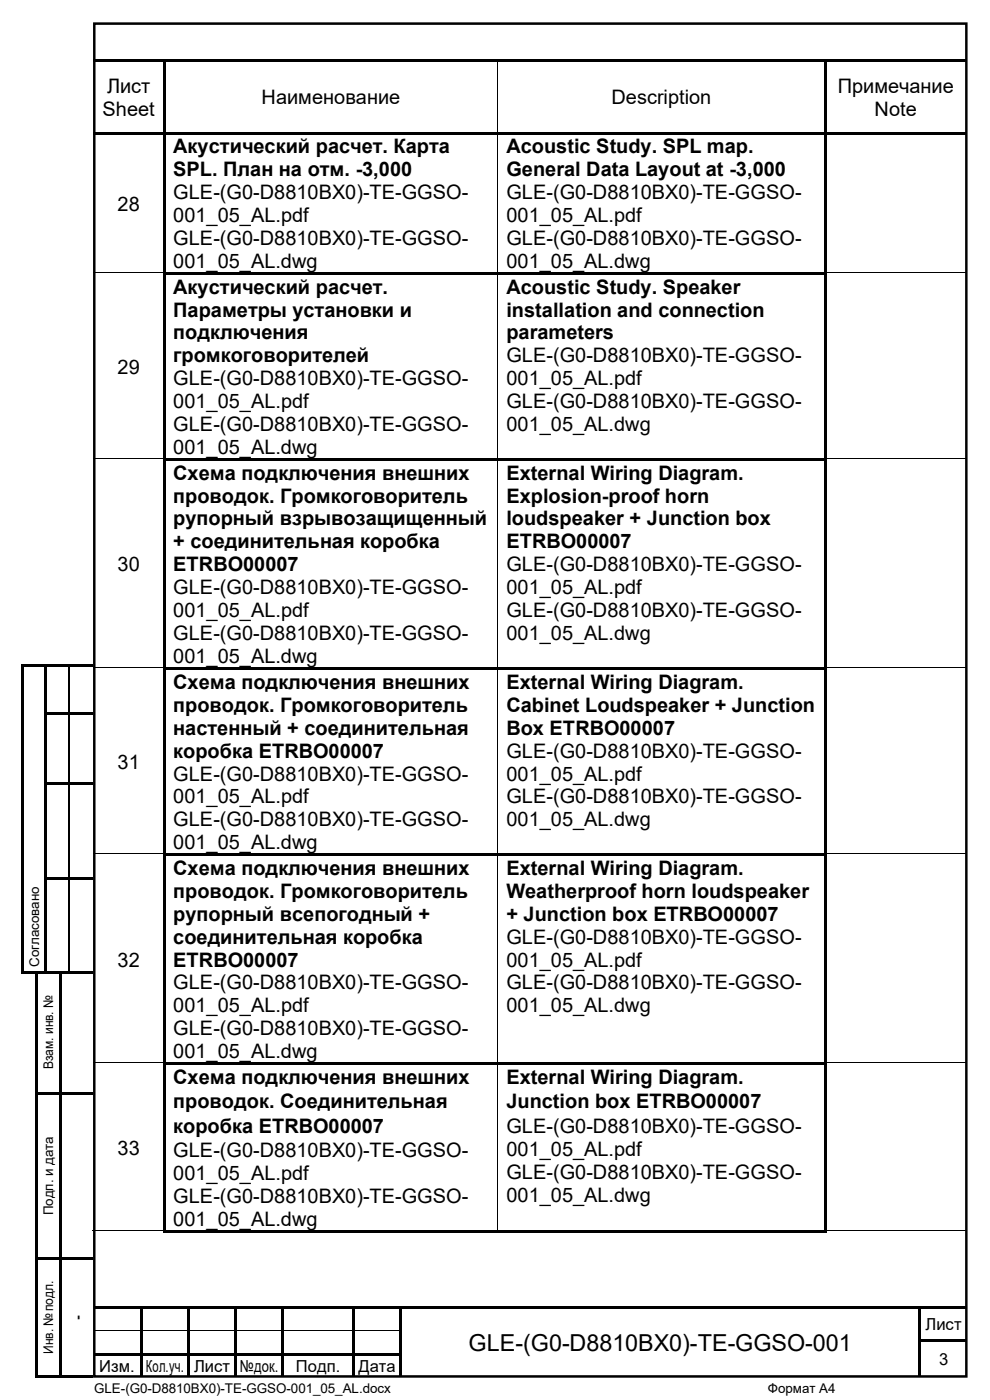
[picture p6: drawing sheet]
<svg xmlns="http://www.w3.org/2000/svg" width="210mm" height="297mm" viewBox="0 0 210 297" stroke-linecap="round" stroke-linejoin="round" font-family="sans-serif">
<defs><g id="words">
<text font-size="5" x="99.4" y="286.6">GLE-(G0-D8810BX0)-TE-GGSO-001</text>
<g font-size="4.2">
<text x="22.7" y="19.6">Лист</text>
<text x="55.5" y="22.1">Наименование</text>
<text x="129.7" y="22.1">Description</text>
<text x="177.7" y="19.6">Примечание</text>
<text x="21.8" y="24.5">Sheet</text>
<text x="185.5" y="24.5">Note</text>
<text x="36.8" y="32.6">Акустический расчет. Карта</text>
<text x="107.4" y="32.6">Acoustic Study. SPL map.</text>
<text x="36.8" y="37.4">SPL. План на отм. -3,000</text>
<text x="107.4" y="37.4">General Data Layout at -3,000</text>
<text x="24.9" y="44.7">28</text>
<text x="36.8" y="42.3">GLE-(G0-D8810BX0)-TE-GGSO-</text>
<text x="36.8" y="47.2">001_05_AL.pdf</text>
<text x="107.4" y="42.3">GLE-(G0-D8810BX0)-TE-GGSO-</text>
<text x="107.4" y="47.2">001_05_AL.pdf</text>
<text x="36.8" y="52">GLE-(G0-D8810BX0)-TE-GGSO-</text>
<text x="107.4" y="52">GLE-(G0-D8810BX0)-TE-GGSO-</text>
<text x="36.8" y="56.9">001_05_AL.dwg</text>
<text x="107.4" y="56.9">001_05_AL.dwg</text>
<text x="36.8" y="62.3">Акустический расчет.</text>
<text x="107.4" y="62.3">Acoustic Study. Speaker</text>
<text x="36.8" y="67.1">Параметры установки и</text>
<text x="107.4" y="67.1">installation and connection</text>
<text x="36.8" y="72">подключения</text>
<text x="36.8" y="76.9">громкоговорителей</text>
<text x="107.4" y="72">parameters</text>
<text x="107.4" y="76.9">GLE-(G0-D8810BX0)-TE-GGSO-</text>
<text x="24.9" y="79.3">29</text>
<text x="36.8" y="81.8">GLE-(G0-D8810BX0)-TE-GGSO-</text>
<text x="107.4" y="81.8">001_05_AL.pdf</text>
<text x="36.8" y="86.6">001_05_AL.pdf</text>
<text x="107.4" y="86.6">GLE-(G0-D8810BX0)-TE-GGSO-</text>
<text x="36.8" y="91.5">GLE-(G0-D8810BX0)-TE-GGSO-</text>
<text x="107.4" y="91.5">001_05_AL.dwg</text>
<text x="36.8" y="96.4">001_05_AL.dwg</text>
<text x="36.8" y="101.7">Схема подключения внешних</text>
<text x="107.4" y="101.7">External Wiring Diagram.</text>
<text x="36.8" y="106.6">проводок. Громкоговоритель</text>
<text x="107.4" y="106.6">Explosion-proof horn</text>
<text x="36.8" y="111.5">рупорный взрывозащищенный</text>
<text x="107.4" y="111.5">loudspeaker + Junction box</text>
<text x="36.8" y="116.3">+ соединительная коробка</text>
<text x="107.4" y="116.3">ETRBO00007</text>
<text x="24.9" y="121.2">30</text>
<text x="36.8" y="121.2">ETRBO00007</text>
<text x="107.4" y="121.2">GLE-(G0-D8810BX0)-TE-GGSO-</text>
<text x="36.8" y="126.1">GLE-(G0-D8810BX0)-TE-GGSO-</text>
<text x="36.8" y="131">001_05_AL.pdf</text>
<text x="107.4" y="126.1">001_05_AL.pdf</text>
<text x="107.4" y="131">GLE-(G0-D8810BX0)-TE-GGSO-</text>
<text x="36.8" y="135.8">GLE-(G0-D8810BX0)-TE-GGSO-</text>
<text x="107.4" y="135.8">001_05_AL.dwg</text>
<text x="36.8" y="140.7">001_05_AL.dwg</text>
<text x="36.8" y="146.1">Схема подключения внешних</text>
<text x="107.4" y="146.1">External Wiring Diagram.</text>
<text x="36.8" y="151">проводок. Громкоговоритель</text>
<text x="36.8" y="155.9">настенный + соединительная</text>
<text x="107.4" y="151">Cabinet Loudspeaker + Junction</text>
<text x="107.4" y="155.9">Box ETRBO00007</text>
<text x="36.8" y="160.7">коробка ETRBO00007</text>
<text x="107.4" y="160.7">GLE-(G0-D8810BX0)-TE-GGSO-</text>
<text x="24.9" y="163.1">31</text>
<text x="36.8" y="165.6">GLE-(G0-D8810BX0)-TE-GGSO-</text>
<text x="107.4" y="165.6">001_05_AL.pdf</text>
<text x="36.8" y="170.5">001_05_AL.pdf</text>
<text x="107.4" y="170.5">GLE-(G0-D8810BX0)-TE-GGSO-</text>
<text x="36.8" y="175.3">GLE-(G0-D8810BX0)-TE-GGSO-</text>
<text x="107.4" y="175.3">001_05_AL.dwg</text>
<text x="36.8" y="180.2">001_05_AL.dwg</text>
<text x="36.8" y="185.6">Схема подключения внешних</text>
<text x="107.4" y="185.6">External Wiring Diagram.</text>
<text x="36.8" y="190.4">проводок. Громкоговоритель</text>
<text x="107.4" y="190.4">Weatherproof horn loudspeaker</text>
<text x="36.8" y="195.3">рупорный всепогодный +</text>
<text x="107.4" y="195.3">+ Junction box ETRBO00007</text>
<text x="36.8" y="200.2">соединительная коробка</text>
<text x="107.4" y="200.2">GLE-(G0-D8810BX0)-TE-GGSO-</text>
<text x="24.9" y="205">32</text>
<text x="36.8" y="205">ETRBO00007</text>
<text x="36.8" y="209.9">GLE-(G0-D8810BX0)-TE-GGSO-</text>
<text x="107.4" y="205">001_05_AL.pdf</text>
<text x="107.4" y="209.9">GLE-(G0-D8810BX0)-TE-GGSO-</text>
<text x="36.8" y="214.8">001_05_AL.pdf</text>
<text x="107.4" y="214.8">001_05_AL.dwg</text>
<text x="36.8" y="219.7">GLE-(G0-D8810BX0)-TE-GGSO-</text>
<text x="36.8" y="224.5">001_05_AL.dwg</text>
<text x="36.8" y="229.9">Схема подключения внешних</text>
<text x="107.4" y="229.9">External Wiring Diagram.</text>
<text x="36.8" y="235.1">проводок. Соединительная</text>
<text x="107.4" y="235.1">Junction box ETRBO00007</text>
<text x="24.9" y="245">33</text>
<text x="36.8" y="240.3">коробка ETRBO00007</text>
<text x="36.8" y="245.5">GLE-(G0-D8810BX0)-TE-GGSO-</text>
<text x="107.4" y="240.3">GLE-(G0-D8810BX0)-TE-GGSO-</text>
<text x="107.4" y="245.2">001_05_AL.pdf</text>
<text x="36.8" y="250.4">001_05_AL.pdf</text>
<text x="107.4" y="250.1">GLE-(G0-D8810BX0)-TE-GGSO-</text>
<text x="36.8" y="255.3">GLE-(G0-D8810BX0)-TE-GGSO-</text>
<text x="107.4" y="254.9">001_05_AL.dwg</text>
<text x="36.8" y="260.1">001_05_AL.dwg</text>
</g>
<g font-size="3.5">
<text x="196.3" y="282.1">Лист</text>
<text x="21" y="291.1">Изм.</text>
<text x="31" y="291.1">Кол.уч.</text>
<text x="41.2" y="291.1">Лист</text>
<text x="50.9" y="291.1">№док.</text>
<text x="62.8" y="291.1">Подп.</text>
<text x="76" y="291.1">Дата</text>
<text x="199.2" y="289.6">3</text>
</g>
<g font-size="2.8">
<text x="8.3" y="205.1" transform="rotate(-90 8.3 205.1)">Согласовано</text>
<text x="11.3" y="226.9" transform="rotate(-90 11.3 226.9)">Взам. инв. №</text>
<text x="11.3" y="257.8" transform="rotate(-90 11.3 257.8)">Подп. и дата</text>
<text x="17.4" y="279.9" transform="rotate(-90 17.4 279.9)">-</text>
<text x="11.3" y="287.2" transform="rotate(-90 11.3 287.2)">Инв. № подл.</text>
<text x="20" y="295.6">GLE-(G0-D8810BX0)-TE-GGSO-001_05_AL.docx</text>
<text x="162.9" y="295.6">Формат A4</text>
</g>
</g></defs>
<path d="M20 5h185v287h-185z" fill="none" stroke="#000" stroke-width=".53"/>
<g fill="#000">
<path d="M19.8 12.5h14.8v.5h-14.8z" fill-rule="evenodd"/>
<path d="M34.6 13h.5z" fill-rule="evenodd"/>
<path d="M34.6 12.5h.5v.5h-.5z" fill-rule="evenodd"/>
<path d="M35.1 12.5h70.3v.5h-70.3z" fill-rule="evenodd"/>
<path d="M105.4 13h.2z" fill-rule="evenodd"/>
<path d="M105.4 12.5h.5v.5h-.5z" fill-rule="evenodd"/>
<path d="M105.9 12.5h69v.5h-69z" fill-rule="evenodd"/>
<path d="M174.9 13h.5z" fill-rule="evenodd"/>
<path d="M174.9 12.5h.5v.5h-.5z" fill-rule="evenodd"/>
<path d="M175.4 12.5h29.5v.5h-29.5z" fill-rule="evenodd"/>
<path d="M19.8 28h14.8v.5h-14.8z" fill-rule="evenodd"/>
<path d="M34.6 13h.5v15h-.5z" fill-rule="evenodd"/>
<path d="M34.6 28h.5v.6h-.5z" fill-rule="evenodd"/>
<path d="M35.1 28h70.3v.5h-70.3z" fill-rule="evenodd"/>
<path d="M105.4 28.5l.2 .1z" fill-rule="evenodd"/>
<path d="M105.4 28h.5v.5h-.5z" fill-rule="evenodd"/>
<path d="M105.9 28h69v.5h-69z" fill-rule="evenodd"/>
<path d="M174.9 13h.5v15h-.5z" fill-rule="evenodd"/>
<path d="M174.9 28h.5v.6h-.5z" fill-rule="evenodd"/>
<path d="M175.4 28h29.5v.5h-29.5z" fill-rule="evenodd"/>
<path d="M34.6 28.6h.5v29.2h-.5z" fill-rule="evenodd"/>
<path d="M34.6 57.8h.5v.5h-.5z" fill-rule="evenodd"/>
<path d="M35.1 57.8h70.3v.5h-70.3z" fill-rule="evenodd"/>
<path d="M105.4 58.3h.2z" fill-rule="evenodd"/>
<path d="M105.4 57.8h.5v.5h-.5z" fill-rule="evenodd"/>
<path d="M105.9 57.8h69v.5h-69z" fill-rule="evenodd"/>
<path d="M174.9 28.6h.5v29.2h-.5z" fill-rule="evenodd"/>
<path d="M174.9 57.8h.5v.5h-.5z" fill-rule="evenodd"/>
<path d="M34.6 58.3h.5v39h-.5z" fill-rule="evenodd"/>
<path d="M34.6 97.3h.5v.5h-.5z" fill-rule="evenodd"/>
<path d="M35.1 97.3h70.3v.5h-70.3z" fill-rule="evenodd"/>
<path d="M105.4 97.8h.2z" fill-rule="evenodd"/>
<path d="M105.4 97.3h.5v.5h-.5z" fill-rule="evenodd"/>
<path d="M105.9 97.3h69v.5h-69z" fill-rule="evenodd"/>
<path d="M174.9 58.3h.5v39h-.5z" fill-rule="evenodd"/>
<path d="M174.9 97.3h.5v.5h-.5z" fill-rule="evenodd"/>
<path d="M4.5 141h.5v.6h-.5z" fill-rule="evenodd"/>
<path d="M4.5 141h.5v.5h-.5z" fill-rule="evenodd"/>
<path d="M4.5 141.6h.5v9.5h-.5z" fill-rule="evenodd"/>
<path d="M4.5 151.1h.5v.5h-.5z" fill-rule="evenodd"/>
<path d="M5 141h4.5v.5h-4.5z" fill-rule="evenodd"/>
<path d="M9.5 141.5l.5 .1z" fill-rule="evenodd"/>
<path d="M9.5 141h.5v.5h-.5z" fill-rule="evenodd"/>
<path d="M9.5 141.6h.5v9.5h-.5z" fill-rule="evenodd"/>
<path d="M9.5 151.1h.5v.5h-.5z" fill-rule="evenodd"/>
<path d="M10 141h4.6v.5h-4.6z" fill-rule="evenodd"/>
<path d="M10 151.1h4.6v.5h-4.6z" fill-rule="evenodd"/>
<path d="M14.6 141.5l.3 .1z" fill-rule="evenodd"/>
<path d="M14.6 141h.5v.5h-.5z" fill-rule="evenodd"/>
<path d="M14.6 151.6h.3z" fill-rule="evenodd"/>
<path d="M14.6 151.1h.5v.5h-.5z" fill-rule="evenodd"/>
<path d="M15.1 141h4.7v.5h-4.7z" fill-rule="evenodd"/>
<path d="M15.1 151.1h4.7v.5h-4.7z" fill-rule="evenodd"/>
<path d="M34.6 97.8h.5v43.8h-.5z" fill-rule="evenodd"/>
<path d="M34.6 141.6h.5v.5h-.5z" fill-rule="evenodd"/>
<path d="M35.1 141.6h70.3v.5h-70.3z" fill-rule="evenodd"/>
<path d="M105.4 142.1h.2z" fill-rule="evenodd"/>
<path d="M105.4 141.6h.5v.5h-.5z" fill-rule="evenodd"/>
<path d="M105.9 141.6h69v.5h-69z" fill-rule="evenodd"/>
<path d="M174.9 97.8h.5v43.8h-.5z" fill-rule="evenodd"/>
<path d="M174.9 141.6h.5v.5h-.5z" fill-rule="evenodd"/>
<path d="M4.5 151.6h.5v14.5h-.5z" fill-rule="evenodd"/>
<path d="M4.5 166.1h.5v.5h-.5z" fill-rule="evenodd"/>
<path d="M9.5 151.6h.5v14.5h-.5z" fill-rule="evenodd"/>
<path d="M9.5 166.1h.5v.5h-.5z" fill-rule="evenodd"/>
<path d="M10 166.1h4.6v.5h-4.6z" fill-rule="evenodd"/>
<path d="M14.6 166.6h.3z" fill-rule="evenodd"/>
<path d="M14.6 166.1h.5v.5h-.5z" fill-rule="evenodd"/>
<path d="M15.1 166.1h4.7v.5h-4.7z" fill-rule="evenodd"/>
<path d="M4.5 166.6h.5v19.5h-.5z" fill-rule="evenodd"/>
<path d="M4.5 186.1h.5v.5h-.5z" fill-rule="evenodd"/>
<path d="M9.5 166.6h.5v19.5h-.5z" fill-rule="evenodd"/>
<path d="M9.5 186.1h.5v.5h-.5z" fill-rule="evenodd"/>
<path d="M10 186.1h4.6v.5h-4.6z" fill-rule="evenodd"/>
<path d="M14.6 186.6h.3z" fill-rule="evenodd"/>
<path d="M14.6 186.1h.5v.5h-.5z" fill-rule="evenodd"/>
<path d="M15.1 186.1h4.7v.5h-4.7z" fill-rule="evenodd"/>
<path d="M34.6 142.1h.5v39h-.5z" fill-rule="evenodd"/>
<path d="M34.6 181.1h.5v.5h-.5z" fill-rule="evenodd"/>
<path d="M35.1 181.1h70.3v.5h-70.3z" fill-rule="evenodd"/>
<path d="M105.4 181.6h.2z" fill-rule="evenodd"/>
<path d="M105.4 181.1h.5v.5h-.5z" fill-rule="evenodd"/>
<path d="M105.9 181.1h69v.5h-69z" fill-rule="evenodd"/>
<path d="M174.9 142.1h.5v39h-.5z" fill-rule="evenodd"/>
<path d="M174.9 181.1h.5v.5h-.5z" fill-rule="evenodd"/>
<path d="M4.5 186.6h.5v19.5h-.5z" fill-rule="evenodd"/>
<path d="M4.5 206.1h.5v.6h-.5z" fill-rule="evenodd"/>
<path d="M4.5 206.1h.5v.6h-.5z" fill-rule="evenodd"/>
<path d="M5 206.1h4.5v.6h-4.5z" fill-rule="evenodd"/>
<path d="M9.5 186.6h.5v19.5h-.5z" fill-rule="evenodd"/>
<path d="M9.5 206.1h.5v.6h-.5z" fill-rule="evenodd"/>
<path d="M10 206.1h4.6v.6h-4.6z" fill-rule="evenodd"/>
<path d="M14.6 206.1h.5v.6h-.5z" fill-rule="evenodd"/>
<path d="M15.1 206.1h4.7v.6h-4.7z" fill-rule="evenodd"/>
<path d="M7.5 206.7h.5v25h-.5z" fill-rule="evenodd"/>
<path d="M7.5 231.7h.5v.5h-.5z" fill-rule="evenodd"/>
<path d="M8 231.7h4.5v.5h-4.5z" fill-rule="evenodd"/>
<path d="M12.5 206.7h.5v25h-.5z" fill-rule="evenodd"/>
<path d="M12.5 231.7h.5v.5h-.5z" fill-rule="evenodd"/>
<path d="M13 231.7h6.8v.5h-6.8z" fill-rule="evenodd"/>
<path d="M34.6 181.6h.5v43.8h-.5z" fill-rule="evenodd"/>
<path d="M34.6 225.4h.5v.6h-.5z" fill-rule="evenodd"/>
<path d="M35.1 225.4h70.3v.5h-70.3z" fill-rule="evenodd"/>
<path d="M105.4 225.9l.2 .1z" fill-rule="evenodd"/>
<path d="M105.4 225.4h.5v.5h-.5z" fill-rule="evenodd"/>
<path d="M105.9 225.4h69v.5h-69z" fill-rule="evenodd"/>
<path d="M174.9 181.6h.5v43.8h-.5z" fill-rule="evenodd"/>
<path d="M174.9 225.4h.5v.6h-.5z" fill-rule="evenodd"/>
<path d="M7.5 232.2h.5v34.5h-.5z" fill-rule="evenodd"/>
<path d="M7.5 266.7h.5v.5h-.5z" fill-rule="evenodd"/>
<path d="M8 266.7h4.5v.5h-4.5z" fill-rule="evenodd"/>
<path d="M12.5 232.2h.5v34.5h-.5z" fill-rule="evenodd"/>
<path d="M12.5 266.7h.5v.5h-.5z" fill-rule="evenodd"/>
<path d="M13 266.7h6.8v.5h-6.8z" fill-rule="evenodd"/>
<path d="M20 277.1h9.7v.5h-9.7z" fill-rule="evenodd"/>
<path d="M29.7 277.6h.5z" fill-rule="evenodd"/>
<path d="M29.7 277.1h.5v.5h-.5z" fill-rule="evenodd"/>
<path d="M30.2 277.1h9.6v.5h-9.6z" fill-rule="evenodd"/>
<path d="M34.6 226h.5v35h-.5z" fill-rule="evenodd"/>
<path d="M34.6 261h.5v.5h-.5z" fill-rule="evenodd"/>
<path d="M34.6 261h.5v.5h-.5z" fill-rule="evenodd"/>
<path d="M35.1 261h70.3v.5h-70.3z" fill-rule="evenodd"/>
<path d="M39.8 277.6h.5z" fill-rule="evenodd"/>
<path d="M39.8 277.1h.5v.5h-.5z" fill-rule="evenodd"/>
<path d="M40.3 277.1h9.4v.5h-9.4z" fill-rule="evenodd"/>
<path d="M49.7 277.6h.6z" fill-rule="evenodd"/>
<path d="M49.7 277.1h.6v.5h-.6z" fill-rule="evenodd"/>
<path d="M50.3 277.1h9.4v.5h-9.4z" fill-rule="evenodd"/>
<path d="M59.7 277.6h.5z" fill-rule="evenodd"/>
<path d="M59.7 277.1h.5v.5h-.5z" fill-rule="evenodd"/>
<path d="M60.2 277.1h14.6v.5h-14.6z" fill-rule="evenodd"/>
<path d="M74.8 277.6h.5z" fill-rule="evenodd"/>
<path d="M74.8 277.1h.5v.5h-.5z" fill-rule="evenodd"/>
<path d="M75.3 277.1h9.5v.5h-9.5z" fill-rule="evenodd"/>
<path d="M84.8 277.6h.5z" fill-rule="evenodd"/>
<path d="M84.8 277.1h.5v.5h-.5z" fill-rule="evenodd"/>
<path d="M85.3 277.1h109.5v.5h-109.5z" fill-rule="evenodd"/>
<path d="M105.4 261h.5v.5h-.5z" fill-rule="evenodd"/>
<path d="M105.9 261h69v.5h-69z" fill-rule="evenodd"/>
<path d="M174.9 226h.5v35h-.5z" fill-rule="evenodd"/>
<path d="M174.9 261h.5v.5h-.5z" fill-rule="evenodd"/>
<path d="M174.9 261h.5v.5h-.5z" fill-rule="evenodd"/>
<path d="M194.8 277.6h.5z" fill-rule="evenodd"/>
<path d="M194.8 277.1h.5v.5h-.5z" fill-rule="evenodd"/>
<path d="M195.3 277.1h9.8v.5h-9.8z" fill-rule="evenodd"/>
<path d="M7.5 267.2h.5v24.5h-.5z" fill-rule="evenodd"/>
<path d="M7.5 291.7h.5v.5h-.5z" fill-rule="evenodd"/>
<path d="M7.5 291.7h.5v.5h-.5z" fill-rule="evenodd"/>
<path d="M8 291.7h4.5v.5h-4.5z" fill-rule="evenodd"/>
<path d="M12.5 267.2h.5v24.5h-.5z" fill-rule="evenodd"/>
<path d="M12.5 291.7h.5v.5h-.5z" fill-rule="evenodd"/>
<path d="M13 291.7h6.8v.5h-6.8z" fill-rule="evenodd"/>
<path d="M20 287.1h9.7v.5h-9.7z" fill-rule="evenodd"/>
<path d="M29.7 277.6h.5v4.5h-.5z" fill-rule="evenodd"/>
<path d="M29.7 282.1h.5v.6h-.5z" fill-rule="evenodd"/>
<path d="M29.7 282.7h.5v1.4h-.5z" fill-rule="evenodd"/>
<path d="M29.7 284.1h.5v.5h-.5z" fill-rule="evenodd"/>
<path d="M29.7 284.6h.5v2.5h-.5z" fill-rule="evenodd"/>
<path d="M29.7 287.1h.5v.5h-.5z" fill-rule="evenodd"/>
<path d="M29.7 287.6h.5v4.5h-.5z" fill-rule="evenodd"/>
<path d="M30.2 287.1h9.6v.5h-9.6z" fill-rule="evenodd"/>
<path d="M39.8 277.6h.5v4.5h-.5z" fill-rule="evenodd"/>
<path d="M39.8 282.1h.5v.6h-.5z" fill-rule="evenodd"/>
<path d="M39.8 282.7h.5v1.4h-.5z" fill-rule="evenodd"/>
<path d="M39.8 284.1h.5v.5h-.5z" fill-rule="evenodd"/>
<path d="M39.8 284.6h.5v2.5h-.5z" fill-rule="evenodd"/>
<path d="M39.8 287.1h.5v.5h-.5z" fill-rule="evenodd"/>
<path d="M39.8 287.6h.5v4.5h-.5z" fill-rule="evenodd"/>
<path d="M40.3 287.1h9.4v.5h-9.4z" fill-rule="evenodd"/>
<path d="M49.7 277.6h.6v4.5h-.6z" fill-rule="evenodd"/>
<path d="M49.7 282.1h.6v.6h-.6z" fill-rule="evenodd"/>
<path d="M49.7 282.7h.6v1.4h-.6z" fill-rule="evenodd"/>
<path d="M49.7 284.1h.6v.5h-.6z" fill-rule="evenodd"/>
<path d="M49.7 284.6h.6v2.5h-.6z" fill-rule="evenodd"/>
<path d="M49.7 287.1h.6v.5h-.6z" fill-rule="evenodd"/>
<path d="M49.7 287.6h.6v4.5h-.6z" fill-rule="evenodd"/>
<path d="M50.3 287.1h9.4v.5h-9.4z" fill-rule="evenodd"/>
<path d="M59.7 277.6h.5v4.5h-.5z" fill-rule="evenodd"/>
<path d="M59.7 282.1h.5v.6h-.5z" fill-rule="evenodd"/>
<path d="M59.7 282.7h.5v1.4h-.5z" fill-rule="evenodd"/>
<path d="M59.7 284.1h.5v.5h-.5z" fill-rule="evenodd"/>
<path d="M59.7 284.6h.5v2.5h-.5z" fill-rule="evenodd"/>
<path d="M59.7 287.1h.5v.5h-.5z" fill-rule="evenodd"/>
<path d="M59.7 287.6h.5v4.5h-.5z" fill-rule="evenodd"/>
<path d="M60.2 287.1h14.6v.5h-14.6z" fill-rule="evenodd"/>
<path d="M74.8 277.6h.5v4.5h-.5z" fill-rule="evenodd"/>
<path d="M74.8 282.1h.5v.6h-.5z" fill-rule="evenodd"/>
<path d="M74.8 282.7h.5v1.4h-.5z" fill-rule="evenodd"/>
<path d="M74.8 284.1h.5v.5h-.5z" fill-rule="evenodd"/>
<path d="M74.8 284.6h.5v2.5h-.5z" fill-rule="evenodd"/>
<path d="M74.8 287.1h.5v.5h-.5z" fill-rule="evenodd"/>
<path d="M74.8 287.6h.5v4.5h-.5z" fill-rule="evenodd"/>
<path d="M75.3 287.1h9.5v.5h-9.5z" fill-rule="evenodd"/>
<path d="M84.8 277.6h.5v4.5h-.5z" fill-rule="evenodd"/>
<path d="M84.8 282.1h.5v.6h-.5z" fill-rule="evenodd"/>
<path d="M84.8 282.7h.5v1.4h-.5z" fill-rule="evenodd"/>
<path d="M84.8 284.1h.5v.5h-.5z" fill-rule="evenodd"/>
<path d="M84.8 284.6h.5v2.5h-.5z" fill-rule="evenodd"/>
<path d="M84.8 287.1h.5v.5h-.5z" fill-rule="evenodd"/>
<path d="M84.8 287.6h.5v4.5h-.5z" fill-rule="evenodd"/>
<path d="M194.8 277.6h.5v4.5h-.5z" fill-rule="evenodd"/>
<path d="M194.8 282.1h.5v.6h-.5z" fill-rule="evenodd"/>
<path d="M194.8 282.7h.5v1.4h-.5z" fill-rule="evenodd"/>
<path d="M194.8 284.1h.5v.5h-.5z" fill-rule="evenodd"/>
<path d="M194.8 284.6h.5v2.5h-.5z" fill-rule="evenodd"/>
<path d="M194.8 287.1h.5v.5h-.5z" fill-rule="evenodd"/>
<path d="M194.8 287.6h.5v4.5h-.5z" fill-rule="evenodd"/>
<path d="M195.3 284.1h9.8v.5h-9.8z" fill-rule="evenodd"/>
</g>
<path d="M14.7 141.6v9.5M14.7 151.6v14.5M14.7 166.6v19.5M14.7 186.6v19.5" fill="none" stroke="#000" stroke-width=".25"/>
<g fill="none" stroke="#000" stroke-width=".21">
<path d="M105.5 13v15M105.5 28.6v29.2M19.8 57.9h14.8M105.5 58.3v39M175.4 57.9h29.5M19.8 97.3h14.8M105.5 97.8v43.8M175.4 97.3h29.5M19.8 141.7h14.8M105.5 142.1v39M175.4 141.7h29.5M19.8 181.2h14.8"/>
<path d="M105.5 181.6v43.8M175.4 181.2h29.5M19.8 225.5h14.8M105.5 226v35M175.4 225.5h29.5M19.5 261.1h15.1M175.4 261.1h29.5M20 282.2h9.7M30.2 282.2h9.6M40.3 282.2h9.4M50.3 282.2h9.4M60.2 282.2h14.6"/>
<path d="M75.3 282.2h9.5"/>
</g>
<use href="#words"/>
</svg>
